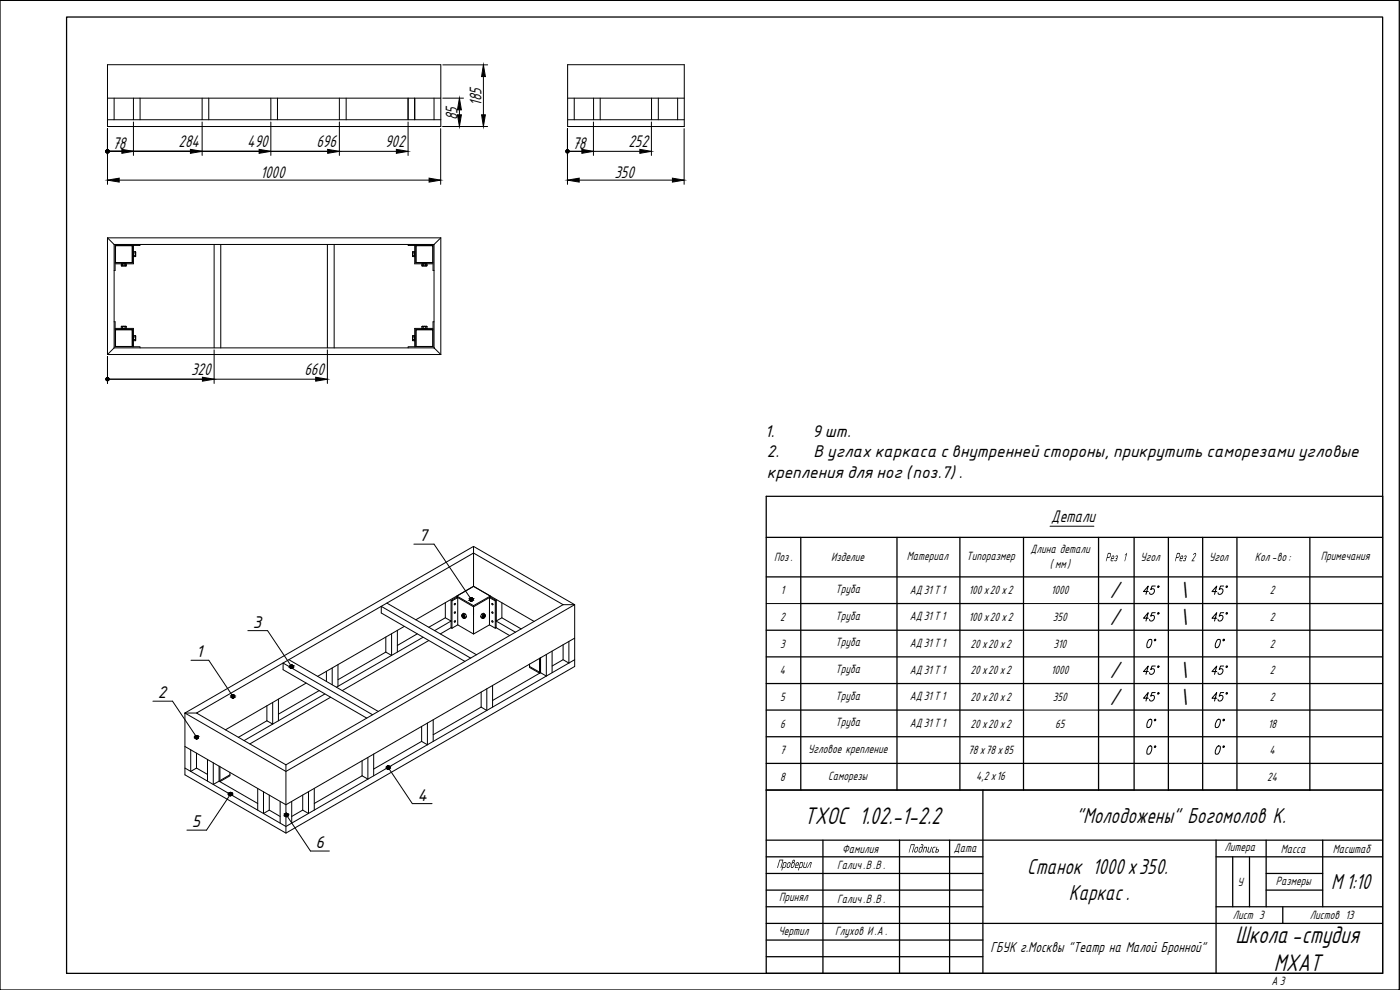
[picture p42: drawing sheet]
<svg xmlns="http://www.w3.org/2000/svg" width="420mm" height="297mm" viewBox="0 0 420 297" stroke-linecap="round" stroke-linejoin="round" font-family="sans-serif">
<defs><g id="words">
<g font-size="8">
<text x="241.3" y="247.1">ТХОС 1.02.-1-2.2</text>
<text x="370.8" y="282.9">Школа-студия</text>
<text x="382.3" y="291.2">МХАТ</text>
</g>
<g font-size="7.9">
<text x="333" y="179.5">/</text>
<text x="353.8" y="179.5">\</text>
<text x="333" y="187.5">/</text>
<text x="353.8" y="187.5">\</text>
<text x="333" y="203.5">/</text>
<text x="353.8" y="203.5">\</text>
<text x="333" y="211.5">/</text>
<text x="353.8" y="211.5">\</text>
</g>
<g font-size="7.2">
<text x="322.9" y="246.8">&quot;Молодожены&quot; Богомолов К.</text>
<text x="308.3" y="262.4">Станок 1000х350.</text>
<text x="320.8" y="269.9">Каркас.</text>
<text x="399.5" y="266.8">М1:10</text>
</g>
<g font-size="6.2">
<text x="341.8" y="187.7">45°</text>
<text x="362.7" y="187.7">45°</text>
<text x="341.8" y="211.7">45°</text>
<text x="362.7" y="211.7">45°</text>
</g>
<g font-size="5.7">
<text x="341.8" y="179.6">45°</text>
<text x="362.7" y="179.6">45°</text>
<text x="342.9" y="195.4">0°</text>
<text x="363.4" y="195.4">0°</text>
<text x="341.8" y="203.6">45°</text>
<text x="362.7" y="203.6">45°</text>
<text x="342.9" y="219.4">0°</text>
<text x="363.4" y="219.4">0°</text>
<text x="342.9" y="227.5">0°</text>
<text x="363.4" y="227.5">0°</text>
</g>
<g font-size="5.6">
<text x="144.5" y="31.8" transform="rotate(-90 144.5 31.8)">185</text>
<text x="137.3" y="36.1" transform="rotate(-90 137.3 36.1)">85</text>
<text x="33.7" y="44.8">78</text>
<text x="53.6" y="44.2">284</text>
<text x="74.2" y="44.2">490</text>
<text x="95" y="44.2">696</text>
<text x="115.6" y="44.2">902</text>
<text x="171.8" y="44.8">78</text>
<text x="188.6" y="44.2">252</text>
<text x="78.1" y="53.5">1000</text>
<text x="184.4" y="53.5">350</text>
<text x="57.4" y="112.6">320</text>
<text x="91.4" y="112.6">660</text>
<text x="315.5" y="156.5">Детали</text>
</g>
<g font-size="4.9">
<text x="229.5" y="131.3">1.</text>
<text x="243.8" y="131.3">9 шт.</text>
<text x="230.2" y="137.1">2.</text>
<text x="244.2" y="137.1">В углах каркаса с внутренней стороны, прикрутить саморезами угловые</text>
<text x="230.2" y="143.3">крепления для ног (поз.7) .</text>
<text x="125.7" y="162.4">7</text>
<text x="75.9" y="188.3">3</text>
<text x="58.8" y="197.2">1</text>
<text x="47.4" y="209.5">2</text>
<text x="125.3" y="240.2">4</text>
<text x="57.6" y="248.2">5</text>
<text x="94.7" y="254.5">6</text>
</g>
<text font-size="4.8" x="297.3" y="285.6">ГБУК г.Москвы &quot;Театр на Малой Бронной&quot;</text>
<g font-size="4">
<text x="309.2" y="166.1">Длина детали</text>
<text x="232.3" y="168.4">Поз.</text>
<text x="249.5" y="168.4">Изделие</text>
<text x="272.1" y="168">Материал</text>
<text x="290.1" y="168">Типоразмер</text>
<text x="315.1" y="170.5">( мм)</text>
<text x="331.7" y="168.4">Рез</text>
<text x="336.9" y="168.4">1</text>
<text x="342.3" y="168.4">Угол</text>
<text x="352.4" y="168.4">Рез 2</text>
<text x="362.8" y="168.4">Угол</text>
<text x="376.6" y="168.4">Кол-во:</text>
<text x="396.4" y="168">Примечания</text>
<text x="234.3" y="178.3">1</text>
<text x="250.7" y="178">Труба</text>
<text x="273" y="178.1">АД 31Т 1</text>
<text x="290.7" y="178.3">100 х20 х2</text>
<text x="315.5" y="178.3">1000</text>
<text x="381.1" y="178.3">2</text>
<text x="250.7" y="186">Труба</text>
<text x="234.1" y="186.3">2</text>
<text x="273" y="186.1">АД 31Т 1</text>
<text x="290.7" y="186.3">100 х20 х2</text>
<text x="316" y="186.3">350</text>
<text x="381.1" y="186.3">2</text>
<text x="234.1" y="194.3">3</text>
<text x="250.7" y="194">Труба</text>
<text x="273" y="194.1">АД 31Т 1</text>
<text x="291.3" y="194.3">20 х20 х2</text>
<text x="316.2" y="194.3">310</text>
<text x="381.1" y="194.3">2</text>
<text x="234" y="202.3">4</text>
<text x="250.7" y="202">Труба</text>
<text x="273" y="202.1">АД 31Т 1</text>
<text x="291.3" y="202.3">20 х20 х2</text>
<text x="315.5" y="202.3">1000</text>
<text x="381.1" y="202.3">2</text>
<text x="250.7" y="210">Труба</text>
<text x="234.1" y="210.3">5</text>
<text x="273" y="210.1">АД 31Т 1</text>
<text x="291.3" y="210.3">20 х20 х2</text>
<text x="316" y="210.3">350</text>
<text x="381.1" y="210.3">2</text>
<text x="234.1" y="218.3">6</text>
<text x="250.7" y="218">Труба</text>
<text x="273" y="218.1">АД 31Т 1</text>
<text x="291.3" y="218.3">20 х20 х2</text>
<text x="316.7" y="218.3">65</text>
<text x="380.6" y="218.3">18</text>
<text x="234.1" y="226.3">7</text>
<text x="242.5" y="226">Угловое крепление</text>
<text x="290.6" y="226.3">78 х78 х85</text>
<text x="381" y="226.3">4</text>
<text x="248.6" y="234">Саморезы</text>
<text x="234.1" y="234.3">8</text>
<text x="293" y="234">4,2х16</text>
<text x="380.3" y="234.3">24</text>
<text x="252.7" y="255.8">Фамилия</text>
<text x="272.5" y="255.8">Подпись</text>
<text x="286.3" y="255.6">Дата</text>
<text x="367.5" y="255.4">Литера</text>
<text x="384.4" y="255.8">Масса</text>
<text x="400" y="255.8">Масштаб</text>
<text x="233" y="260.4">Проверил</text>
<text x="251.2" y="260.8">Галич.В.В.</text>
<text x="371.3" y="265.8">У</text>
<text x="382.9" y="265.5">Размеры</text>
<text x="233.8" y="270.5">Принял</text>
<text x="251.2" y="270.8">Галич.В.В.</text>
<text x="370" y="275.8">Лист 3</text>
<text x="393.1" y="275.8">Листов 13</text>
<text x="233.6" y="280.4">Чертил</text>
<text x="250.6" y="280.4">Глухов И.А.</text>
<text x="381.6" y="295.6">А 3</text>
</g>
</g></defs>
<!-- layer: 0 -->
<g fill="none" stroke="#000" stroke-width=".3">
<path d="M32.3 19.4h100v18.6h-100zM170.3 19.4h35.1v18.6h-35.1zM32.3 35.9h100M32.3 29.4h100M34.2 29.4v6.5M40 29.4v6.5M42 29.4v6.5M60.7 29.4v6.5M62.7 29.4v6.5M81.3 29.4v6.5M83.3 29.4v6.5M101.9 29.4v6.5"/>
<path d="M103.9 29.4v6.5M122.5 29.4v6.5M124.5 29.4v6.5M130.3 29.4v6.5M170.3 35.9h35.1M170.3 29.4h35.1M172.3 29.4v6.5M178.1 29.4v6.5M180.1 29.4v6.5M195.5 29.4v6.5M197.6 29.4v6.5M203.4 29.4v6.5"/>
<path d="M32.3 71.4v35M32.3 71.4h100M32.3 71.4l1.9 1.9M34.2 73.3v31.1M34.2 73.3h96.1M34.7 73.7h5v5.1h-5zM36.4 79.7h.4M36.4 79.2h.4M36.4 79.7h1.5M36.4 79.2v.5M36.5 79.1l-.1 .1M36.8 79.7h.7"/>
<path d="M36.8 79.2h.7M36.8 79.2v.5M37.5 79.7h.4M37.5 79.2h.4M37.5 79.2v.5M37.8 79.1l.1 .1M37.9 79.2v.5M39.8 73.6v5.3h-5.3M40 73.6v5.5h-5.5M40 76.9l.1 .1M40.1 76.6v.4M40.1 75.9v.7"/>
<path d="M40.1 75.5v.4M40.1 75.5h.5M40.1 75.9h.5M40.1 76.6h.5M40.1 77h.5M40.1 75.5l-.1 .1M40.6 75.5v.4M40.6 75.9v.7M40.6 76.6v.4M40.6 75.5v1.5M42 73.3v.3h-7.5v7.5h-.3M64.3 73.3v31.1"/>
<path d="M66.3 73.3v31.1M98.3 73.3v31.1M100.3 73.3v31.1M122.5 73.3v.3h7.5v7.5h.3M123.9 75.5v.4M123.9 75.9v.7M123.9 76.6v.4M123.9 75.5h.5M123.9 75.9h.5M123.9 76.6h.5M123.9 77h.5M123.9 75.5v1.5"/>
<path d="M124.4 76.6v.4M124.4 75.9v.7M124.4 75.5v.4M124.4 75.5l.1 .1M124.5 73.6v5.5h5.5M124.5 76.9l-.1 .1M124.8 73.6v5.3h5.2M124.9 73.7h5v5.1h-5zM126.6 79.7h.4M126.6 79.2h.4M126.6 79.7h1.5M126.6 79.2v.5"/>
<path d="M126.7 79.1l-.1 .1M127 79.7h.8M127 79.2h.8M127 79.2v.5M127.8 79.7h.3M127.8 79.2h.3M127.8 79.2v.5M128 79.1l.1 .1M128.1 79.2v.5M130.3 73.3v31.1h-96.1M132.3 71.4v35M132.3 71.4l-2 1.9"/>
<path d="M34.2 96.5h.3v7.5h7.5v.4M34.5 98.9h5.3v5.1M34.5 98.5h5.5v5.5M34.7 99h5v5h-5zM36.4 98h.4M36.4 98.5h.4M36.4 98v.5M36.4 98h1.5M36.4 98.5h.1M36.8 98h.7M36.8 98.5h.7M36.8 98v.5"/>
<path d="M37.5 98h.4M37.5 98.5h.4M37.5 98v.5M37.9 98v.5M37.9 98.5h-.1M124.9 99h5v5h-5zM126.6 98h.4M126.6 98.5h.4M126.6 98v.5M126.6 98h1.5M126.6 98.5h.1M127 98h.8"/>
<path d="M127 98.5h.8M127 98v.5M127.8 98h.3M127.8 98.5h.3M127.8 98v.5M128.1 98v.5M128.1 98.5h-.1M130 98.5h-5.5v5.5M130 98.9h-5.2v5.1M130.3 96.5h-.3v7.5h-7.5v.4M32.3 106.4h100M34.2 104.4l-1.9 2"/>
<path d="M40 102.1l.1 .1M40.1 100.7v.4M40.1 101.1v.7M40.1 101.8v.4M40.1 102.2h.5M40.1 101.8h.5M40.1 101.1h.5M40.1 100.7h.5M40.1 100.7l-.1 .1M40.6 101.8v.4M40.6 101.1v.7M40.6 100.7v.4"/>
<path d="M40.6 100.7v1.5M123.9 101.8v.4M123.9 101.1v.7M123.9 100.7v.4M123.9 100.7v1.5M123.9 102.2h.5M123.9 101.8h.5M123.9 101.1h.5M123.9 100.7h.5M124.4 100.7v.4M124.4 101.1v.7M124.4 101.8v.4"/>
<path d="M124.4 100.7l.1 .1M124.5 102.1l-.1 .1M130.3 104.4l2 2M137.1 179.1l5 3 5.1-3M137.1 178.8l5-2.9 5.1 2.9-5.1 2.9zM137.1 179.1l-1.7 1.1M137.1 178.8v.3M142.1 163.9v12M142.1 175.9l-17.3 10.1M142.1 175.9l18.2 10.6M147.2 179.1l1.7 1.1-.3 .1M147.2 178.8v.3"/>
<path d="M148.9 179.9v8.4M86.7 197.9l26.8 15.6M101.4 199.5v6.4M115.8 195.7l-14.4 8.2M115.8 191.2v4.5M116.1 181l26.9 15.5M117.5 190.1v6.6l-1.7-1M119.3 189.1v6.6M121.3 187.9l-26 15M125.2 190.2l-5.9 3.5M127 191.2l-26 15M128.7 192.2l-26 15"/>
<path d="M133.6 180.8v4.6l1.8 .9-5 2.9M133.6 185.4l-4.9 2.8M135.4 188.3l-3.2 1.9M135.4 180.2l.2 .1M135.4 180.2v8.1M135.4 188.3l.2 .2M135.6 180.3l1.8-1v8.2M135.6 180.3v8.2M136.5 181.1l-.2 .3 .2 .1M136.5 183.6l-.2 .3 .2 .1 .2-.3-.2-.1M136.5 186.3l-.2 .3 .2 .1 .2-.3-.2-.1M136.5 181.1l.2 .1-.2 .3"/>
<path d="M137.4 187.5l4.7 2.7 4.8-2.7M137.4 187.5l-1.8 1M138.6 184.5a.62 .62 0 0 1 .8 .3 .62 .62 0 0 1-.2 .7l-.5-.4zM138.8 184.7a.32 .32 0 0 1 .5 .1 .32 .32 0 0 1-.3 .4zM138.9 184.2l.3-.2 .5 .3M138.9 184.2a.79 .79 0 0 0-.2 .9 .79 .79 0 0 0 .7 .5M138.9 184.2l.5 .3M138.9 184.9h.2M139 184.6l.3 .2v.3l-.3-.1zM139.1 184.6h.1M139.3 185v.1M139.4 184.5l.2 .7"/>
<path d="M139.6 185.2l-.2 .4M139.7 184.3l.3 .7M139.7 184.3l-.3 .2M140 185l-.6 .6M140 185l-.4 .2M141.3 197.5l-26.9-15.6v2l25.1 14.5M142.1 181.7v8.5M144.3 185l.6 .6M144.3 185l.3 .2M144.5 184.3l-.2 .7M144.5 184.3l.4 .2M144.6 185.2l.3 .4"/>
<path d="M144.9 184.5l-.3 .7M144.9 185v.1M144.9 184.8l.4-.1-.3 .5zM145 184.6l.2-.2a.49 .49 0 0 1 .5 .5 .49 .49 0 0 1-.5 .5h-.4zM145.1 184.7a.3 .3 0 0 1 .5 .1 .3 .3 0 0 1-.3 .4h-.4zM145.2 184.6h-.1M145.2 184.9h.1M145.4 184.2l-.3-.2-.6 .3M145.4 184.2a.82 .82 0 0 1-.5 1.4M145.4 184.2l-.5 .3M146.9 187.5l1.7 1M147.8 181.5l.2-.1-.3-.4 .1 .5"/>
<path d="M147.8 184l.2-.1-.3-.3 .1 .4M147.8 186.7l.2-.1-.3-.3 .1 .4M148.6 180.3v8.2l.3-.2M148.6 180.3l-1.7-1v8.2M148.9 188.3l4.1 2.4M150.6 180.8v4.6l-1.7 .9 5.8 3.4M150.6 185.4l5.8 3.3M158.9 200l3.1 1.7M162 197.5v4.5l-3.1-1.7v-1.1M162.2 197.3v4.5M164 196.4v6.4l-1.8-1M165.7 195.4v6.4"/>
<path d="M169 181.4h3.5v18.6l-86.7 50-30.3-17.5v-18.6l30.3 17.6 86.7-50.1-30.4-17.5-86.6 50h3.5M169 193.4v4.5l-3.3 1.9M169 181.4l-26.9-15.5-83.1 48 26.8 15.6M169 181.4l-83.2 48.1M170.7 192.4v6.6l-1.7-1.1M172.5 191.5l-86.7 50-30.3-17.5M172.5 197.9l-86.7 50.1-30.3-17.6M80.1 216.3l-8.6 4.9M80.1 211.7v4.6M81.8 210.8v6.4l-1.7-.9M83.6 209.7v6.6M91.9 205l-24.3 14"/>
<path d="M95.8 207.2l-12.2 7.1M97.5 208.2l-24.2 14M98 201.5v3M99.2 209.2l-24.2 14M99.7 200.4v5.1M111.8 214.4l-26.8-15.4v1.9l25.1 14.6M126.5 218v4.4M128.3 216.9v6.6l-1.8-1.1M130 216v6.4M144.4 212.2l-14.4 8.3M144.4 207.7v4.5M146.1 206.7v6.5l-1.7-1"/>
<path d="M147.8 205.6v6.6M162.2 201.8l-14.4 8.4M57.2 224.9v6.6l1.8-1.1M59 226v4.4M59 230.4l3.3 2M62.3 227.9v6.5M64 228.9v6.5l1.7-1v-4.5M65.7 234.4l11.6 6.7M66 230v4.5l3-1.7v-1M69 232.5l-3 1.7M77.3 236.6v6.5M79.1 237.6v6.5l1.7-1v-4.5"/>
<path d="M85.8 229.5v20.5M92.6 237.6v6.5l-1.8-1v-4.5M94.3 236.6v6.5M108.7 232.8l-14.4 8.3M108.7 228.2v4.6M110.4 227.3v6.5l-1.7-1M112.1 226.3v6.5M126.5 222.4l-14.4 8.3M80.8 243.1l3.3 1.9M84.1 240.5v6.5M87.5 240.5v6.5M90.8 243.1l-3.3 1.9"/>
</g>
<g fill="none" stroke="#000" stroke-width=".38">
<path d="M0 .1h419.9v296.9h-419.9zM20 5.1h395v286.9h-395zM230 237.1h185v54.9h-185zM295 237.1v54.9M230 252.1h185M230 257.1h65M247 252.1v39.9M270 252.1v39.9M285 252.1v39.9M365 257.1h50M365 252.1v39.9M370 257.1v15"/>
<path d="M375 257.1v15M380 252.1v20M397 252.1v20M230 262.1h65M230 267.1h65M230 272.1h65M230 277.1h185M365 272.1h50M380 262.1h17M380 267.1h17M385 272.1v5M230 282.1h65"/>
<path d="M230 287h65"/>
</g>
<g fill="#000">
<path d="M241.4 258.7l.2 .1-.3 1.3 .5 .1 .6-1.5-.5 1.7-.9-.1zM243 258.8l.6-.1-.4 1.7-.2-.1 .4-1.4h-.2l-1 1.5zM278.6 254.2l.2-.1-.3 1.4 .6 .1 .3-1.4 .3-.1-.6 1.7h-.6l-.2-.2zM280 254.3l.2-.2h.6l-.1 .2-.6 .2-.2 1 .4 .1v.2l-.6-.2z"/>
<path d="M240.1 258.8l.7-.1 .2 .5-.3 1-.8 .2-.4 .8zM240.3 258.9l-.4 1.3 .7-.2 .2-1z"/>
<path d="M281.1 254.1h.2l-.2 .7h.5l.2 .5-.4 .5h-.7zM281.1 255l-.2 .6 .6-.1 .1-.3z"/>
</g>
<g fill="none" stroke="#000" stroke-width=".3">
<path d="M132.9 19.5h13.4M32.3 38.6v16.7M40 36.6v10M60.7 36.6v10M81.3 36.6v10M101.9 36.6v10M122.5 36.6v10M132.2 38.6v16.7M132.9 38h13.4M132.9 29.4h6.2M137.9 33v1.4M145.1 23v11.4"/>
<path d="M170.3 38.6v16.7M178.1 36.6v10M195.5 36.6v10M205.3 38.6v16.7M32.3 45.4h86.7M35.8 54h93M170.3 45.4h21.7M173.8 54h28M32.3 107v8M32.3 113.8h62.4M64.3 105v10M98.3 105v10"/>
</g>
<g fill="#000" stroke="#000" stroke-width=".3">
<path d="M137.3 34.4h1.2l-.6 3.6zM137.9 29.4l.6 3.6h-1.2zM144.5 34.4h1.2l-.6 3.6zM145.1 19.5l.6 3.5h-1.2zM32.3 54l3.5-.5v1.1zM36.6 44.8l3.4 .6-3.4 .6zM57.1 44.8l3.6 .6-3.6 .6zM77.8 44.8l3.5 .6-3.5 .6zM98.3 44.8l3.6 .6-3.6 .6zM119 44.8l3.5 .6-3.5 .6zM128.8 53.5l3.4 .5-3.4 .6zM170.3 54l3.5-.5v1.1z"/>
<path d="M174.6 44.8l3.5 .6-3.5 .6zM192 44.8l3.5 .6-3.5 .6zM201.8 53.5l3.5 .5-3.5 .6zM60.7 113.2l3.6 .6-3.6 .6zM94.7 113.2l3.6 .6-3.6 .6z"/>
</g>
<!-- layer: 0 -->
<g fill="#000" stroke="#000" stroke-width=".3">
<path d="M31.8 45.4l.1 .2 .4-.2zM31.9 45.6l.4-.2-.3 .4zM32.3 45.4l-.3 .4h.3z"/>
<path d="M31.8 45.4l.1 .2 .4-.2zM31.9 45.6l.4-.2-.3 .4zM32.3 45.4l-.3 .4h.3z"/>
<path d="M31.8 45.4l.1 .2 .4-.2zM31.9 45.6l.4-.2-.3 .4zM32.3 45.4l-.3 .4h.3z"/>
<path d="M31.8 45.4l.1 .2 .4-.2zM31.9 45.6l.4-.2-.3 .4zM32.3 45.4l-.3 .4h.3z"/>
<path d="M31.8 45.4l.1 .2 .4-.2zM31.9 45.6l.4-.2-.3 .4zM32.3 45.4l-.3 .4h.3z"/>
<path d="M32.3 45.4v.4h.2zM32.3 45.4l.3 .2-.1 .2zM32.3 45.4l.3 .2 .1-.2z"/>
<path d="M32 45l.3 .4v-.5zM32 45l.3 .4-.4-.2zM31.9 45.2l-.1 .2h.5z"/>
<path d="M32.3 45.4v.4h.2zM32.3 45.4l.3 .2-.1 .2zM32.3 45.4l.3 .2 .1-.2z"/>
<path d="M32 45l.3 .4v-.5zM32 45l.3 .4-.4-.2zM31.9 45.2l-.1 .2h.5z"/>
<path d="M32.3 45.4v.4h.2zM32.3 45.4l.3 .2-.1 .2zM32.3 45.4l.3 .2 .1-.2z"/>
<path d="M32 45l.3 .4v-.5zM32 45l.3 .4-.4-.2zM31.9 45.2l-.1 .2h.5z"/>
<path d="M32.3 45.4v.4h.2zM32.3 45.4l.3 .2-.1 .2zM32.3 45.4l.3 .2 .1-.2z"/>
<path d="M32 45l.3 .4v-.5zM32 45l.3 .4-.4-.2zM31.9 45.2l-.1 .2h.5z"/>
<path d="M32.3 45.4v.4h.2zM32.3 45.4l.3 .2-.1 .2zM32.3 45.4l.3 .2 .1-.2z"/>
<path d="M32 45l.3 .4v-.5zM32 45l.3 .4-.4-.2zM31.9 45.2l-.1 .2h.5z"/>
<path d="M32.3 45.4h.4l-.1-.2zM32.5 45l.1 .2-.3 .2zM32.3 44.9v.5l.2-.4z"/>
<path d="M32.3 45.4h.4l-.1-.2zM32.5 45l.1 .2-.3 .2zM32.3 44.9v.5l.2-.4z"/>
<path d="M32.3 45.4h.4l-.1-.2zM32.5 45l.1 .2-.3 .2zM32.3 44.9v.5l.2-.4z"/>
<path d="M32.3 45.4h.4l-.1-.2zM32.5 45l.1 .2-.3 .2zM32.3 44.9v.5l.2-.4z"/>
<path d="M32.3 45.4h.4l-.1-.2zM32.5 45l.1 .2-.3 .2zM32.3 44.9v.5l.2-.4z"/>
<path d="M169.9 45.4v.2l.4-.2zM169.9 45.6l.4-.2-.2 .4zM170.3 45.4l-.2 .4h.2z"/>
<path d="M169.9 45.4v.2l.4-.2zM169.9 45.6l.4-.2-.2 .4zM170.3 45.4l-.2 .4h.2z"/>
<path d="M170.3 45.4v.4h.2zM170.3 45.4l.4 .2-.2 .2zM170.3 45.4l.4 .2v-.2z"/>
<path d="M170.1 45l.2 .4v-.5zM170.1 45l.2 .4-.4-.2zM169.9 45.2v.2h.4z"/>
<path d="M170.3 45.4v.4h.2zM170.3 45.4l.4 .2-.2 .2zM170.3 45.4l.4 .2v-.2z"/>
<path d="M170.1 45l.2 .4v-.5zM170.1 45l.2 .4-.4-.2zM169.9 45.2v.2h.4z"/>
<path d="M170.3 45.4h.4v-.2zM170.5 45l.2 .2-.4 .2zM170.3 44.9v.5l.2-.4z"/>
<path d="M170.3 45.4h.4v-.2zM170.5 45l.2 .2-.4 .2zM170.3 44.9v.5l.2-.4z"/>
<path d="M31.8 113.8l.1 .2 .4-.2zM31.9 114l.4-.2-.3 .4zM32.3 113.8l-.3 .4h.3z"/>
<path d="M31.8 113.8l.1 .2 .4-.2zM31.9 114l.4-.2-.3 .4zM32.3 113.8l-.3 .4h.3z"/>
<path d="M32.3 113.8v.4h.2zM32.3 113.8l.3 .2-.1 .2zM32.3 113.8l.3 .2 .1-.2z"/>
<path d="M32 113.4l.3 .4v-.4zM32 113.4l.3 .4-.4-.2zM31.9 113.6l-.1 .2h.5z"/>
<path d="M32.3 113.8v.4h.2zM32.3 113.8l.3 .2-.1 .2zM32.3 113.8l.3 .2 .1-.2z"/>
<path d="M32 113.4l.3 .4v-.4zM32 113.4l.3 .4-.4-.2zM31.9 113.6l-.1 .2h.5z"/>
<path d="M32.3 113.8h.4l-.1-.2zM32.5 113.4l.1 .2-.3 .2zM32.3 113.4v.4l.2-.4z"/>
<path d="M32.3 113.8h.4l-.1-.2zM32.5 113.4l.1 .2-.3 .2zM32.3 113.4v.4l.2-.4z"/>
</g>
<g fill="none" stroke="#000" stroke-width=".3">
<path d="M124.2 163.3h6.1l11.1 16.6M140.9 179.9l.5-.5 .5 .5-.5 .5zM57.3 198.1h5.4l7.2 10.8M74.4 189.2h5.9l7.2 10.9M45.9 210.4h5.9l7.2 10.8M69.9 208.4l.5 .5-.5 .5-.5-.5zM87 200.1l.5-.6 .6 .6-.6 .5zM58.5 221.2l.5-.5 .5 .5-.5 .5zM68.7 238.2l.5-.5 .5 .5-.5 .5zM69.2 238.2l-7.2 10.9h-5.9M116 230.3l.5-.5 .5 .5-.5 .5zM116.5 230.3l7.2 10.8h6"/>
<path d="M85.4 244.5l.5-.5 .5 .5-.5 .5zM85.9 244.5l7.3 10.8h5.6"/>
</g>
<g fill="#000" stroke="#000" stroke-width=".3">
<path d="M141.4 179.4h.1zM87.5 199.5h.1zM141.3 180.3h.3zM69.7 209.4h.4zM69.8 208.4h.2zM87.4 200.5h.3zM58.8 221.6h.4zM58.9 220.7h.2zM69 238.7h.4zM69.1 237.8h.2zM116.3 230.8h.4zM116.4 229.8h.2z"/>
<path d="M85.8 245h.3zM85.9 244h.1z"/>
<path d="M141.4 179.4h.2zM141.3 179.4h.3z"/>
<path d="M141.3 179.4h.4zM141.2 179.4h.5z"/>
<path d="M141.2 179.4l.5 .1zM141.1 179.5h.6z"/>
<path d="M141.1 179.5h.7zM141.1 179.5h.7z"/>
<path d="M141.1 179.5l.8 .1zM141.1 179.5l.8 .1z"/>
<path d="M141 179.6l.9 .1zM141 179.6l.9 .1z"/>
<path d="M141 179.7l.9 .1zM141 179.7l.9 .1z"/>
<path d="M140.9 179.8l1 .1zM140.9 179.8l1 .1z"/>
<path d="M140.9 179.9l1 .1zM140.9 179.9l1 .1z"/>
<path d="M140.9 179.9h1zM140.9 179.9h1z"/>
<path d="M87.5 199.5l.2 .1zM87.4 199.6h.3z"/>
<path d="M87.4 199.6h.4zM87.3 199.6h.5z"/>
<path d="M87.3 199.6l.5 .1zM87.2 199.7h.6z"/>
<path d="M87.2 199.7h.7zM87.2 199.7h.7z"/>
<path d="M87.2 199.7l.8 .1zM87.2 199.7l.8 .1z"/>
<path d="M87.1 199.8l.9 .1zM87.1 199.8l.9 .1z"/>
<path d="M87.1 199.9l.9 .1zM87.1 199.9l.9 .1z"/>
<path d="M87 200l1.1 .1zM87 200l1.1 .1z"/>
<path d="M141.3 180.3l.2 .1zM141.4 180.4h.1z"/>
<path d="M141.2 180.3h.5zM141.2 180.3h.4z"/>
<path d="M141.1 180.2h.6zM141.1 180.2l.6 .1z"/>
<path d="M141.1 180.2h.7zM141.1 180.2h.6z"/>
<path d="M141 180.1h.9zM141 180.1l.8 .1z"/>
<path d="M141 180h.9zM141 180l.9 .1z"/>
<path d="M69.7 209.4h.3zM69.8 209.4h.2z"/>
<path d="M69.8 208.4l.3 .1zM69.7 208.5h.4z"/>
<path d="M69.7 208.5h.4zM69.6 208.5h.5z"/>
<path d="M69.6 208.5l.6 .1zM69.6 208.5l.6 .1z"/>
<path d="M69.6 209.4h.5zM69.6 209.4h.5z"/>
<path d="M69.6 208.6h.7zM69.5 208.6h.8z"/>
<path d="M69.6 209.3h.6zM69.6 209.3l.5 .1z"/>
<path d="M69.5 208.6l.9 .1zM69.5 208.6l.9 .1z"/>
<path d="M69.5 209.2h.8zM69.5 209.2l.7 .1z"/>
<path d="M69.5 208.7l.9 .1zM69.5 208.7l.9 .1z"/>
<path d="M69.4 208.8l1 .1zM69.4 208.8l1 .1z"/>
<path d="M69.4 209.1l1 .1zM69.4 209.1l1 .1z"/>
<path d="M69.5 209.2h.9zM69.5 209.2h.8z"/>
<path d="M69.4 208.9h1zM69.4 208.9h1z"/>
<path d="M69.4 208.9l1 .1zM69.4 208.9l1 .1z"/>
<path d="M69.4 209h1zM69.4 209l1 .1z"/>
<path d="M87.4 200.5l.2 .1zM87.5 200.6h.1z"/>
<path d="M87.3 200.5h.5zM87.3 200.5h.4z"/>
<path d="M87.2 200.4h.6zM87.2 200.4l.6 .1z"/>
<path d="M87.2 200.3h.7zM87.2 200.3l.6 .1z"/>
<path d="M87.1 200.3h.9zM87.1 200.3h.8z"/>
<path d="M87 200.1l1 .1zM87 200.1l1 .1z"/>
<path d="M87.1 200.2h.9zM87.1 200.2l.9 .1z"/>
<path d="M87 200.1h1.1zM87 200.1h1z"/>
<path d="M58.8 221.6l.3 .1zM58.9 221.7h.2z"/>
<path d="M58.9 220.7h.3zM58.8 220.7h.4z"/>
<path d="M58.8 220.7l.5 .1zM58.8 220.8h.5z"/>
<path d="M58.8 220.8h.6zM58.7 220.8h.7z"/>
<path d="M58.8 221.6h.5zM58.8 221.6h.4z"/>
<path d="M58.7 220.8l.7 .1zM58.7 220.8l.7 .1z"/>
<path d="M58.7 221.6h.7zM58.7 221.6h.6z"/>
<path d="M58.6 220.9h.8zM58.6 220.9h.8z"/>
<path d="M58.6 221.5h.8zM58.6 221.5l.8 .1z"/>
<path d="M58.6 220.9l.9 .1zM58.6 220.9l.9 .1z"/>
<path d="M58.6 221.4h.8zM58.6 221.4l.8 .1z"/>
<path d="M58.5 221l1 .1zM58.5 221l1 .1z"/>
<path d="M58.5 221.3h1zM58.5 221.3l.9 .1z"/>
<path d="M58.5 221.1l1 .1zM58.5 221.1l1 .1z"/>
<path d="M58.5 221.2l1 .1zM58.5 221.2l1 .1z"/>
<path d="M58.5 221.3h1zM58.5 221.3h1z"/>
<path d="M69 238.7h.3zM69.1 238.7h.2z"/>
<path d="M69.1 237.8h.3zM69 237.8h.4z"/>
<path d="M69 237.8h.5zM69 237.8h.5z"/>
<path d="M69 237.8l.5 .1zM68.9 237.9h.6z"/>
<path d="M69 238.7h.5zM69 238.7h.4z"/>
<path d="M68.9 237.9h.7zM68.9 237.9h.7z"/>
<path d="M68.9 238.6h.6zM68.9 238.6l.6 .1z"/>
<path d="M68.8 237.9l.8 .1zM68.7 238h.9z"/>
<path d="M68.8 238.6h.8zM68.8 238.6h.7z"/>
<path d="M68.7 238l1 .1zM68.7 238l1 .1z"/>
<path d="M68.7 238.5h.9zM68.7 238.5l.9 .1z"/>
<path d="M68.7 238.1l1 .1zM68.7 238.1l1 .1z"/>
<path d="M68.7 238.2h1zM68.7 238.2h1z"/>
<path d="M68.7 238.2l1 .1zM68.7 238.2l1 .1z"/>
<path d="M68.7 238.3l1 .1zM68.7 238.3l1 .1z"/>
<path d="M68.7 238.4h1zM68.7 238.4l.9 .1z"/>
<path d="M116.3 230.8h.3zM116.4 230.8h.2z"/>
<path d="M116.4 229.8h.3zM116.3 229.8h.4z"/>
<path d="M116.3 229.8l.5 .1zM116.2 229.9h.6z"/>
<path d="M116.2 229.9h.6zM116.2 229.9h.6z"/>
<path d="M116.2 230.7h.6zM116.2 230.7l.5 .1z"/>
<path d="M116.2 229.9l.7 .1zM116.2 229.9l.7 .1z"/>
<path d="M116.2 230.7h.6zM116.2 230.7h.6z"/>
<path d="M116.1 230l.9 .1zM116.1 230l.9 .1z"/>
<path d="M116.1 230.6h.8zM116.1 230.6l.7 .1z"/>
<path d="M116.1 230.1h.9zM116.1 230.1h.9z"/>
<path d="M116 230.1l1 .1zM116 230.1l1 .1z"/>
<path d="M116 230.5h1zM116 230.5h1z"/>
<path d="M116.1 230.5h.9zM116.1 230.5l.8 .1z"/>
<path d="M116 230.2l1 .1zM116 230.2l1 .1z"/>
<path d="M116 230.3l1 .1zM116 230.3l1 .1z"/>
<path d="M116 230.4h1zM116 230.4l1 .1z"/>
<path d="M85.8 245h.2zM85.9 245h.1z"/>
<path d="M85.9 244h.2zM85.8 244h.3z"/>
<path d="M85.8 244l.4 .1zM85.7 244.1h.5z"/>
<path d="M85.7 244.1h.6zM85.6 244.1h.7z"/>
<path d="M85.7 245h.5zM85.7 245h.4z"/>
<path d="M85.6 244.1l.7 .1zM85.6 244.1l.7 .1z"/>
<path d="M85.6 244.9h.7zM85.6 244.9l.6 .1z"/>
<path d="M85.6 244.2l.8 .1zM85.6 244.2l.8 .1z"/>
<path d="M85.6 244.8h.7zM85.6 244.8l.7 .1z"/>
<path d="M85.5 244.3h.9zM85.5 244.3h.9z"/>
<path d="M85.5 244.8h.9zM85.5 244.8h.8z"/>
<path d="M85.5 244.3l.9 .1zM85.5 244.3l.9 .1z"/>
<path d="M85.5 244.7h.9zM85.5 244.7l.9 .1z"/>
<path d="M85.4 244.4l1 .1zM85.4 244.4l1 .1z"/>
<path d="M85.4 244.5l1 .1zM85.4 244.5l1 .1z"/>
<path d="M85.4 244.6h1zM85.4 244.6l1 .1z"/>
</g>
<path d="M315.1 157.9h13.2M230 181.1h10.3M307.2 181.1h22.5M307.2 213h22.5M340.4 237.1h10.2M393.1 237.1h21.9" fill="none" stroke="#000" stroke-width=".3"/>
<g fill="none" stroke="#000" stroke-width=".38">
<path d="M230 161.2h185M230 173.1h185M240.3 161.2v75.9M269.2 161.2v75.9M288.1 161.2v75.9M307.2 161.2v75.9M329.7 161.2v75.9M340.4 161.2v75.9h-110.4v-88.2h185v88.2M350.6 161.2v75.9h42.5v-75.9M360.9 161.2v75.9M371.2 161.2v75.9M230 189.1h185"/>
<path d="M230 197.1h185M240.3 181.1h66.9M329.7 181.1h85.3M230 205.1h185M230 213h77.2M329.7 213h85.3M230 221.1h185M230 229.1h185"/>
</g>
<use href="#words"/>
</svg>
